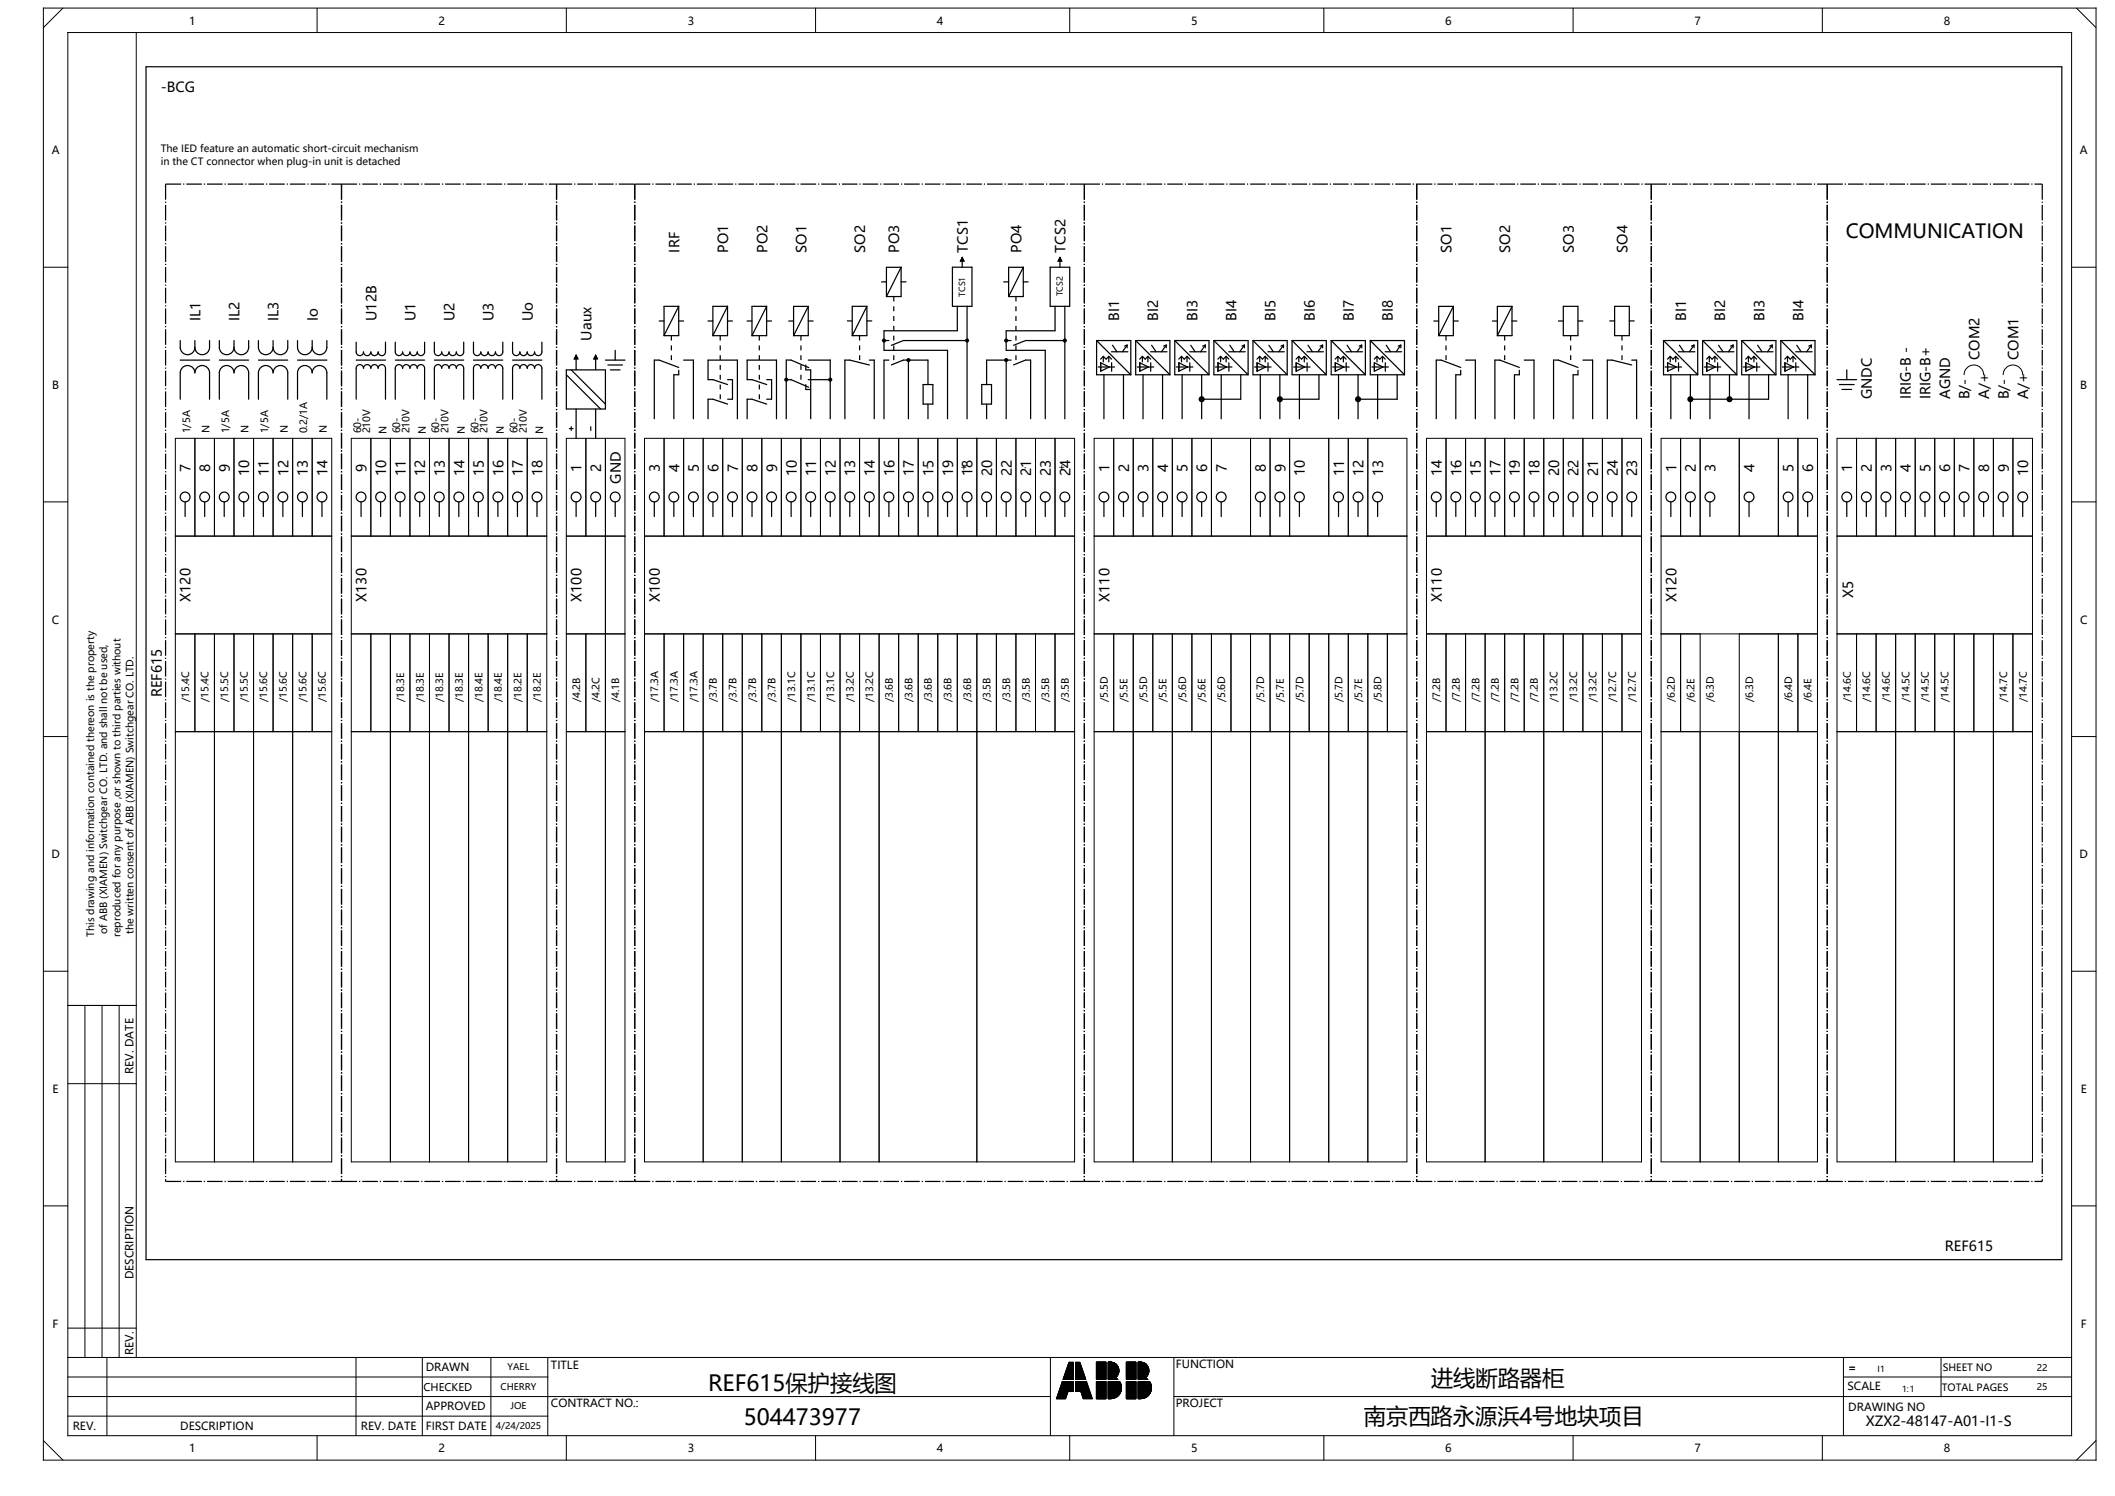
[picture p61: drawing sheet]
<svg xmlns="http://www.w3.org/2000/svg" width="297mm" height="210mm" viewBox="0 0 297 210" stroke-linecap="round" stroke-linejoin="round" font-family="sans-serif">
<defs><g id="words">
<g font-size="3.1">
<text x="99.4" y="195.2">REF615保护接线图</text>
<text x="201" y="194.5">进线断路器柜</text>
<text x="104.4" y="200">504473977</text>
<text x="191.5" y="199.9">南京西路永源浜4号地块项目</text>
</g>
<text font-size="2.7" x="259.2" y="33.4">COMMUNICATION</text>
<g font-size="2">
<text x="22.6" y="12.9">-BCG</text>
<text x="95.4" y="35.5" transform="rotate(-90 95.4 35.5)">IRF</text>
<text x="102.3" y="35.5" transform="rotate(-90 102.3 35.5)">PO1</text>
<text x="107.8" y="35.5" transform="rotate(-90 107.8 35.5)">PO2</text>
<text x="113.2" y="35.5" transform="rotate(-90 113.2 35.5)">SO1</text>
<text x="121.5" y="35.5" transform="rotate(-90 121.5 35.5)">SO2</text>
<text x="126.3" y="35.5" transform="rotate(-90 126.3 35.5)">PO3</text>
<text x="135.9" y="35.5" transform="rotate(-90 135.9 35.5)">TCS1</text>
<text x="143.4" y="35.5" transform="rotate(-90 143.4 35.5)">PO4</text>
<text x="149.6" y="35.5" transform="rotate(-90 149.6 35.5)">TCS2</text>
<text x="203.8" y="35.5" transform="rotate(-90 203.8 35.5)">SO1</text>
<text x="212.1" y="35.5" transform="rotate(-90 212.1 35.5)">SO2</text>
<text x="221" y="35.5" transform="rotate(-90 221 35.5)">SO3</text>
<text x="228.5" y="35.5" transform="rotate(-90 228.5 35.5)">SO4</text>
<text x="28.1" y="45.1" transform="rotate(-90 28.1 45.1)">IL1</text>
<text x="33.6" y="45.1" transform="rotate(-90 33.6 45.1)">IL2</text>
<text x="39.1" y="45.1" transform="rotate(-90 39.1 45.1)">IL3</text>
<text x="44.6" y="45.1" transform="rotate(-90 44.6 45.1)">Io</text>
<text x="52.9" y="45.1" transform="rotate(-90 52.9 45.1)">U12B</text>
<text x="58.3" y="45.1" transform="rotate(-90 58.3 45.1)">U1</text>
<text x="63.8" y="45.1" transform="rotate(-90 63.8 45.1)">U2</text>
<text x="69.3" y="45.1" transform="rotate(-90 69.3 45.1)">U3</text>
<text x="74.8" y="45.1" transform="rotate(-90 74.8 45.1)">Uo</text>
<text x="83" y="47.8" transform="rotate(-90 83 47.8)">Uaux</text>
<text x="157.2" y="45.1" transform="rotate(-90 157.2 45.1)">BI1</text>
<text x="162.7" y="45.1" transform="rotate(-90 162.7 45.1)">BI2</text>
<text x="168.1" y="45.1" transform="rotate(-90 168.1 45.1)">BI3</text>
<text x="173.6" y="45.1" transform="rotate(-90 173.6 45.1)">BI4</text>
<text x="179.1" y="45.1" transform="rotate(-90 179.1 45.1)">BI5</text>
<text x="184.6" y="45.1" transform="rotate(-90 184.6 45.1)">BI6</text>
<text x="190.1" y="45.1" transform="rotate(-90 190.1 45.1)">BI7</text>
<text x="195.6" y="45.1" transform="rotate(-90 195.6 45.1)">BI8</text>
<text x="236.8" y="45.1" transform="rotate(-90 236.8 45.1)">BI1</text>
<text x="242.3" y="45.1" transform="rotate(-90 242.3 45.1)">BI2</text>
<text x="247.8" y="45.1" transform="rotate(-90 247.8 45.1)">BI3</text>
<text x="253.2" y="45.1" transform="rotate(-90 253.2 45.1)">BI4</text>
<text x="278" y="50.5" transform="rotate(-90 278 50.5)">COM2</text>
<text x="283.4" y="50.5" transform="rotate(-90 283.4 50.5)">COM1</text>
<text x="262.9" y="56" transform="rotate(-90 262.9 56)">GNDC</text>
<text x="268.3" y="56" transform="rotate(-90 268.3 56)">IRIG-B -</text>
<text x="271.1" y="56" transform="rotate(-90 271.1 56)">IRIG-B+</text>
<text x="273.8" y="56" transform="rotate(-90 273.8 56)">AGND</text>
<text x="276.6" y="56" transform="rotate(-90 276.6 56)">B/-</text>
<text x="279.3" y="56" transform="rotate(-90 279.3 56)">A/+</text>
<text x="282.1" y="56" transform="rotate(-90 282.1 56)">B/-</text>
<text x="284.8" y="56" transform="rotate(-90 284.8 56)">A/+</text>
<text x="26.8" y="66.2" transform="rotate(-90 26.8 66.2)">7</text>
<text x="29.5" y="66.2" transform="rotate(-90 29.5 66.2)">8</text>
<text x="32.3" y="66.2" transform="rotate(-90 32.3 66.2)">9</text>
<text x="35" y="66.8" transform="rotate(-90 35 66.8)">10</text>
<text x="37.8" y="66.8" transform="rotate(-90 37.8 66.8)">11</text>
<text x="40.5" y="66.8" transform="rotate(-90 40.5 66.8)">12</text>
<text x="43.2" y="66.8" transform="rotate(-90 43.2 66.8)">13</text>
<text x="46" y="66.8" transform="rotate(-90 46 66.8)">14</text>
<text x="51.5" y="66.2" transform="rotate(-90 51.5 66.2)">9</text>
<text x="54.2" y="66.8" transform="rotate(-90 54.2 66.8)">10</text>
<text x="57" y="66.8" transform="rotate(-90 57 66.8)">11</text>
<text x="59.7" y="66.8" transform="rotate(-90 59.7 66.8)">12</text>
<text x="62.5" y="66.8" transform="rotate(-90 62.5 66.8)">13</text>
<text x="65.2" y="66.8" transform="rotate(-90 65.2 66.8)">14</text>
<text x="68" y="66.8" transform="rotate(-90 68 66.8)">15</text>
<text x="70.7" y="66.8" transform="rotate(-90 70.7 66.8)">16</text>
<text x="73.4" y="66.8" transform="rotate(-90 73.4 66.8)">17</text>
<text x="76.2" y="66.8" transform="rotate(-90 76.2 66.8)">18</text>
<text x="81.7" y="66.2" transform="rotate(-90 81.7 66.2)">1</text>
<text x="84.4" y="66.2" transform="rotate(-90 84.4 66.2)">2</text>
<text x="87.2" y="67.9" transform="rotate(-90 87.2 67.9)">GND</text>
<text x="92.7" y="66.2" transform="rotate(-90 92.7 66.2)">3</text>
<text x="95.4" y="66.2" transform="rotate(-90 95.4 66.2)">4</text>
<text x="98.1" y="66.2" transform="rotate(-90 98.1 66.2)">5</text>
<text x="100.9" y="66.2" transform="rotate(-90 100.9 66.2)">6</text>
<text x="103.6" y="66.2" transform="rotate(-90 103.6 66.2)">7</text>
<text x="106.4" y="66.2" transform="rotate(-90 106.4 66.2)">8</text>
<text x="109.1" y="66.2" transform="rotate(-90 109.1 66.2)">9</text>
<text x="111.9" y="66.8" transform="rotate(-90 111.9 66.8)">10</text>
<text x="114.6" y="66.8" transform="rotate(-90 114.6 66.8)">11</text>
<text x="117.4" y="66.8" transform="rotate(-90 117.4 66.8)">12</text>
<text x="120.1" y="66.8" transform="rotate(-90 120.1 66.8)">13</text>
<text x="122.9" y="66.8" transform="rotate(-90 122.9 66.8)">14</text>
<text x="125.6" y="66.8" transform="rotate(-90 125.6 66.8)">16</text>
<text x="128.3" y="66.8" transform="rotate(-90 128.3 66.8)">17</text>
<text x="131.1" y="66.8" transform="rotate(-90 131.1 66.8)">15</text>
<text x="133.8" y="66.8" transform="rotate(-90 133.8 66.8)">19</text>
<text x="136.6" y="66.8" transform="rotate(-90 136.6 66.8)">18</text>
<text x="139.3" y="66.8" transform="rotate(-90 139.3 66.8)">20</text>
<text x="142.1" y="66.8" transform="rotate(-90 142.1 66.8)">22</text>
<text x="144.8" y="66.8" transform="rotate(-90 144.8 66.8)">21</text>
<text x="147.6" y="66.8" transform="rotate(-90 147.6 66.8)">23</text>
<text x="150.3" y="66.8" transform="rotate(-90 150.3 66.8)">24</text>
<text x="155.8" y="66.2" transform="rotate(-90 155.8 66.2)">1</text>
<text x="158.5" y="66.2" transform="rotate(-90 158.5 66.2)">2</text>
<text x="161.3" y="66.2" transform="rotate(-90 161.3 66.2)">3</text>
<text x="164" y="66.2" transform="rotate(-90 164 66.2)">4</text>
<text x="166.8" y="66.2" transform="rotate(-90 166.8 66.2)">5</text>
<text x="169.5" y="66.2" transform="rotate(-90 169.5 66.2)">6</text>
<text x="172.3" y="66.2" transform="rotate(-90 172.3 66.2)">7</text>
<text x="177.8" y="66.2" transform="rotate(-90 177.8 66.2)">8</text>
<text x="180.5" y="66.2" transform="rotate(-90 180.5 66.2)">9</text>
<text x="183.2" y="66.8" transform="rotate(-90 183.2 66.8)">10</text>
<text x="188.7" y="66.8" transform="rotate(-90 188.7 66.8)">11</text>
<text x="191.5" y="66.8" transform="rotate(-90 191.5 66.8)">12</text>
<text x="194.2" y="66.8" transform="rotate(-90 194.2 66.8)">13</text>
<text x="202.5" y="66.8" transform="rotate(-90 202.5 66.8)">14</text>
<text x="205.2" y="66.8" transform="rotate(-90 205.2 66.8)">16</text>
<text x="208" y="66.8" transform="rotate(-90 208 66.8)">15</text>
<text x="210.7" y="66.8" transform="rotate(-90 210.7 66.8)">17</text>
<text x="213.4" y="66.8" transform="rotate(-90 213.4 66.8)">19</text>
<text x="216.2" y="66.8" transform="rotate(-90 216.2 66.8)">18</text>
<text x="218.9" y="66.8" transform="rotate(-90 218.9 66.8)">20</text>
<text x="221.7" y="66.8" transform="rotate(-90 221.7 66.8)">22</text>
<text x="224.4" y="66.8" transform="rotate(-90 224.4 66.8)">21</text>
<text x="227.2" y="66.8" transform="rotate(-90 227.2 66.8)">24</text>
<text x="229.9" y="66.8" transform="rotate(-90 229.9 66.8)">23</text>
<text x="235.4" y="66.2" transform="rotate(-90 235.4 66.2)">1</text>
<text x="238.2" y="66.2" transform="rotate(-90 238.2 66.2)">2</text>
<text x="240.9" y="66.2" transform="rotate(-90 240.9 66.2)">3</text>
<text x="246.4" y="66.2" transform="rotate(-90 246.4 66.2)">4</text>
<text x="251.9" y="66.2" transform="rotate(-90 251.9 66.2)">5</text>
<text x="254.6" y="66.2" transform="rotate(-90 254.6 66.2)">6</text>
<text x="260.1" y="66.2" transform="rotate(-90 260.1 66.2)">1</text>
<text x="262.9" y="66.2" transform="rotate(-90 262.9 66.2)">2</text>
<text x="265.6" y="66.2" transform="rotate(-90 265.6 66.2)">3</text>
<text x="268.3" y="66.2" transform="rotate(-90 268.3 66.2)">4</text>
<text x="271.1" y="66.2" transform="rotate(-90 271.1 66.2)">5</text>
<text x="273.8" y="66.2" transform="rotate(-90 273.8 66.2)">6</text>
<text x="276.6" y="66.2" transform="rotate(-90 276.6 66.2)">7</text>
<text x="279.3" y="66.2" transform="rotate(-90 279.3 66.2)">8</text>
<text x="282.1" y="66.2" transform="rotate(-90 282.1 66.2)">9</text>
<text x="284.8" y="66.8" transform="rotate(-90 284.8 66.8)">10</text>
<text x="260.2" y="83.9" transform="rotate(-90 260.2 83.9)">X5</text>
<text x="26.8" y="84.5" transform="rotate(-90 26.8 84.5)">X120</text>
<text x="51.5" y="84.5" transform="rotate(-90 51.5 84.5)">X130</text>
<text x="81.7" y="84.5" transform="rotate(-90 81.7 84.5)">X100</text>
<text x="92.7" y="84.5" transform="rotate(-90 92.7 84.5)">X100</text>
<text x="155.8" y="84.5" transform="rotate(-90 155.8 84.5)">X110</text>
<text x="202.5" y="84.5" transform="rotate(-90 202.5 84.5)">X110</text>
<text x="235.4" y="84.5" transform="rotate(-90 235.4 84.5)">X120</text>
<text x="22.7" y="97.9" transform="rotate(-90 22.7 97.9)">REF615</text>
<text x="273.1" y="175.6">REF615</text>
<text x="262" y="200.2">XZX2-48147-A01-I1-S</text>
</g>
<g font-size="1.6">
<text x="26.6" y="3.5">1</text>
<text x="61.6" y="3.5">2</text>
<text x="96.6" y="3.5">3</text>
<text x="131.6" y="3.5">4</text>
<text x="167.3" y="3.5">5</text>
<text x="202.9" y="3.5">6</text>
<text x="237.9" y="3.5">7</text>
<text x="272.9" y="3.5">8</text>
<text x="7.3" y="21.7">A</text>
<text x="292.1" y="21.7">A</text>
<text x="7.3" y="54.6">B</text>
<text x="292.1" y="54.6">B</text>
<text x="7.3" y="87.5">C</text>
<text x="292.1" y="87.5">C</text>
<text x="7.2" y="120.5">D</text>
<text x="292" y="120.5">D</text>
<text x="7.4" y="153.4">E</text>
<text x="18.7" y="150.7" transform="rotate(-90 18.7 150.7)">REV. DATE</text>
<text x="292.2" y="153.4">E</text>
<text x="18.7" y="179.6" transform="rotate(-90 18.7 179.6)">DESCRIPTION</text>
<text x="7.4" y="186.4">F</text>
<text x="18.7" y="190.2" transform="rotate(-90 18.7 190.2)">REV.</text>
<text x="165.1" y="192">FUNCTION</text>
<text x="292.2" y="186.4">F</text>
<text x="59.8" y="192.5">DRAWN</text>
<text x="59.8" y="198">APPROVED</text>
<text x="77.4" y="192.2">TITLE</text>
<text x="77.4" y="197.5">CONTRACT NO.:</text>
<text x="165.1" y="197.5">PROJECT</text>
<text x="259.4" y="195.1">SCALE</text>
<text x="259.6" y="192.5">=</text>
<text x="10.2" y="200.8">REV.</text>
<text x="25.3" y="200.8">DESCRIPTION</text>
<text x="26.6" y="203.9">1</text>
<text x="50.7" y="200.8">REV. DATE</text>
<text x="59.8" y="200.7">FIRST DATE</text>
<text x="61.6" y="203.9">2</text>
<text x="96.6" y="203.9">3</text>
<text x="131.6" y="203.9">4</text>
<text x="167.3" y="203.9">5</text>
<text x="202.9" y="203.9">6</text>
<text x="237.9" y="203.9">7</text>
<text x="259.6" y="198">DRAWING NO</text>
<text x="272.9" y="203.9">8</text>
</g>
<text font-size="1.5" x="59.5" y="195.2">CHECKED</text>
<g font-size="1.4">
<text x="22.6" y="21.4">The IED feature an automatic short-circuit mechanism</text>
<text x="22.6" y="23.2">in the CT connector when plug-in unit is detached</text>
<text x="26.7" y="60.8" transform="rotate(-90 26.7 60.8)">1/5A</text>
<text x="29.4" y="60.8" transform="rotate(-90 29.4 60.8)">N</text>
<text x="32.2" y="60.8" transform="rotate(-90 32.2 60.8)">1/5A</text>
<text x="34.9" y="60.8" transform="rotate(-90 34.9 60.8)">N</text>
<text x="37.7" y="60.8" transform="rotate(-90 37.7 60.8)">1/5A</text>
<text x="40.4" y="60.8" transform="rotate(-90 40.4 60.8)">N</text>
<text x="43.2" y="60.8" transform="rotate(-90 43.2 60.8)">0.2/1A</text>
<text x="45.9" y="60.8" transform="rotate(-90 45.9 60.8)">N</text>
<text x="50.7" y="60.8" transform="rotate(-90 50.7 60.8)">60-</text>
<text x="52" y="60.8" transform="rotate(-90 52 60.8)">210V</text>
<text x="54.3" y="60.9" transform="rotate(-90 54.3 60.9)">N</text>
<text x="56.2" y="60.8" transform="rotate(-90 56.2 60.8)">60-</text>
<text x="57.5" y="60.8" transform="rotate(-90 57.5 60.8)">210V</text>
<text x="59.8" y="60.9" transform="rotate(-90 59.8 60.9)">N</text>
<text x="61.7" y="60.8" transform="rotate(-90 61.7 60.8)">60-</text>
<text x="63" y="60.8" transform="rotate(-90 63 60.8)">210V</text>
<text x="65.3" y="60.9" transform="rotate(-90 65.3 60.9)">N</text>
<text x="67.2" y="60.8" transform="rotate(-90 67.2 60.8)">60-</text>
<text x="68.5" y="60.8" transform="rotate(-90 68.5 60.8)">210V</text>
<text x="70.8" y="60.9" transform="rotate(-90 70.8 60.9)">N</text>
<text x="72.7" y="60.8" transform="rotate(-90 72.7 60.8)">60-</text>
<text x="74" y="60.8" transform="rotate(-90 74 60.8)">210V</text>
<text x="76.3" y="60.9" transform="rotate(-90 76.3 60.9)">N</text>
<text x="94.7" y="65.8" transform="rotate(-90 94.7 65.8)">.</text>
<text x="130.3" y="65.8" transform="rotate(-90 130.3 65.8)">.</text>
<text x="144.1" y="65.8" transform="rotate(-90 144.1 65.8)">.</text>
<text x="204.5" y="65.8" transform="rotate(-90 204.5 65.8)">.</text>
<text x="212.7" y="65.8" transform="rotate(-90 212.7 65.8)">.</text>
<text x="220.9" y="65.8" transform="rotate(-90 220.9 65.8)">.</text>
<text x="135.8" y="66.2" transform="rotate(-90 135.8 66.2)">+</text>
<text x="149.6" y="66.2" transform="rotate(-90 149.6 66.2)">+</text>
<text x="26.6" y="98.6" transform="rotate(-90 26.6 98.6)">/15.4C</text>
<text x="29.3" y="98.6" transform="rotate(-90 29.3 98.6)">/15.4C</text>
<text x="32" y="98.6" transform="rotate(-90 32 98.6)">/15.5C</text>
<text x="34.8" y="98.6" transform="rotate(-90 34.8 98.6)">/15.5C</text>
<text x="37.5" y="98.6" transform="rotate(-90 37.5 98.6)">/15.6C</text>
<text x="40.3" y="98.6" transform="rotate(-90 40.3 98.6)">/15.6C</text>
<text x="43" y="98.6" transform="rotate(-90 43 98.6)">/15.6C</text>
<text x="45.8" y="98.6" transform="rotate(-90 45.8 98.6)">/15.6C</text>
<text x="56.8" y="98.6" transform="rotate(-90 56.8 98.6)">/18.3E</text>
<text x="59.5" y="98.6" transform="rotate(-90 59.5 98.6)">/18.3E</text>
<text x="62.2" y="98.6" transform="rotate(-90 62.2 98.6)">/18.3E</text>
<text x="65" y="98.6" transform="rotate(-90 65 98.6)">/18.3E</text>
<text x="67.7" y="98.6" transform="rotate(-90 67.7 98.6)">/18.4E</text>
<text x="70.5" y="98.6" transform="rotate(-90 70.5 98.6)">/18.4E</text>
<text x="73.2" y="98.6" transform="rotate(-90 73.2 98.6)">/18.2E</text>
<text x="76" y="98.6" transform="rotate(-90 76 98.6)">/18.2E</text>
<text x="81.5" y="98.6" transform="rotate(-90 81.5 98.6)">/4.2B</text>
<text x="84.2" y="98.6" transform="rotate(-90 84.2 98.6)">/4.2C</text>
<text x="86.9" y="98.6" transform="rotate(-90 86.9 98.6)">/4.1B</text>
<text x="92.4" y="98.6" transform="rotate(-90 92.4 98.6)">/17.3A</text>
<text x="95.2" y="98.6" transform="rotate(-90 95.2 98.6)">/17.3A</text>
<text x="97.9" y="98.6" transform="rotate(-90 97.9 98.6)">/17.3A</text>
<text x="100.7" y="98.6" transform="rotate(-90 100.7 98.6)">/3.7B</text>
<text x="103.4" y="98.6" transform="rotate(-90 103.4 98.6)">/3.7B</text>
<text x="106.2" y="98.6" transform="rotate(-90 106.2 98.6)">/3.7B</text>
<text x="108.9" y="98.6" transform="rotate(-90 108.9 98.6)">/3.7B</text>
<text x="111.7" y="98.6" transform="rotate(-90 111.7 98.6)">/13.1C</text>
<text x="114.4" y="98.6" transform="rotate(-90 114.4 98.6)">/13.1C</text>
<text x="117.1" y="98.6" transform="rotate(-90 117.1 98.6)">/13.1C</text>
<text x="119.9" y="98.6" transform="rotate(-90 119.9 98.6)">/13.2C</text>
<text x="122.6" y="98.6" transform="rotate(-90 122.6 98.6)">/13.2C</text>
<text x="125.4" y="98.6" transform="rotate(-90 125.4 98.6)">/3.6B</text>
<text x="128.1" y="98.6" transform="rotate(-90 128.1 98.6)">/3.6B</text>
<text x="130.9" y="98.6" transform="rotate(-90 130.9 98.6)">/3.6B</text>
<text x="133.6" y="98.6" transform="rotate(-90 133.6 98.6)">/3.6B</text>
<text x="136.4" y="98.6" transform="rotate(-90 136.4 98.6)">/3.6B</text>
<text x="139.1" y="98.6" transform="rotate(-90 139.1 98.6)">/3.5B</text>
<text x="141.9" y="98.6" transform="rotate(-90 141.9 98.6)">/3.5B</text>
<text x="144.6" y="98.6" transform="rotate(-90 144.6 98.6)">/3.5B</text>
<text x="147.3" y="98.6" transform="rotate(-90 147.3 98.6)">/3.5B</text>
<text x="150.1" y="98.6" transform="rotate(-90 150.1 98.6)">/3.5B</text>
<text x="155.6" y="98.6" transform="rotate(-90 155.6 98.6)">/5.5D</text>
<text x="158.3" y="98.6" transform="rotate(-90 158.3 98.6)">/5.5E</text>
<text x="161.1" y="98.6" transform="rotate(-90 161.1 98.6)">/5.5D</text>
<text x="163.8" y="98.6" transform="rotate(-90 163.8 98.6)">/5.5E</text>
<text x="166.6" y="98.6" transform="rotate(-90 166.6 98.6)">/5.6D</text>
<text x="169.3" y="98.6" transform="rotate(-90 169.3 98.6)">/5.6E</text>
<text x="172" y="98.6" transform="rotate(-90 172 98.6)">/5.6D</text>
<text x="177.5" y="98.6" transform="rotate(-90 177.5 98.6)">/5.7D</text>
<text x="180.3" y="98.6" transform="rotate(-90 180.3 98.6)">/5.7E</text>
<text x="183" y="98.6" transform="rotate(-90 183 98.6)">/5.7D</text>
<text x="188.5" y="98.6" transform="rotate(-90 188.5 98.6)">/5.7D</text>
<text x="191.3" y="98.6" transform="rotate(-90 191.3 98.6)">/5.7E</text>
<text x="194" y="98.6" transform="rotate(-90 194 98.6)">/5.8D</text>
<text x="202.2" y="98.6" transform="rotate(-90 202.2 98.6)">/7.2B</text>
<text x="205" y="98.6" transform="rotate(-90 205 98.6)">/7.2B</text>
<text x="207.7" y="98.6" transform="rotate(-90 207.7 98.6)">/7.2B</text>
<text x="210.5" y="98.6" transform="rotate(-90 210.5 98.6)">/7.2B</text>
<text x="213.2" y="98.6" transform="rotate(-90 213.2 98.6)">/7.2B</text>
<text x="216" y="98.6" transform="rotate(-90 216 98.6)">/7.2B</text>
<text x="218.7" y="98.6" transform="rotate(-90 218.7 98.6)">/13.2C</text>
<text x="221.5" y="98.6" transform="rotate(-90 221.5 98.6)">/13.2C</text>
<text x="224.2" y="98.6" transform="rotate(-90 224.2 98.6)">/13.2C</text>
<text x="227" y="98.6" transform="rotate(-90 227 98.6)">/12.7C</text>
<text x="229.7" y="98.6" transform="rotate(-90 229.7 98.6)">/12.7C</text>
<text x="235.2" y="98.6" transform="rotate(-90 235.2 98.6)">/6.2D</text>
<text x="237.9" y="98.6" transform="rotate(-90 237.9 98.6)">/6.2E</text>
<text x="240.7" y="98.6" transform="rotate(-90 240.7 98.6)">/6.3D</text>
<text x="246.2" y="98.6" transform="rotate(-90 246.2 98.6)">/6.3D</text>
<text x="251.7" y="98.6" transform="rotate(-90 251.7 98.6)">/6.4D</text>
<text x="254.4" y="98.6" transform="rotate(-90 254.4 98.6)">/6.4E</text>
<text x="259.9" y="98.6" transform="rotate(-90 259.9 98.6)">/14.6C</text>
<text x="262.6" y="98.6" transform="rotate(-90 262.6 98.6)">/14.6C</text>
<text x="265.4" y="98.6" transform="rotate(-90 265.4 98.6)">/14.6C</text>
<text x="268.1" y="98.6" transform="rotate(-90 268.1 98.6)">/14.5C</text>
<text x="270.9" y="98.6" transform="rotate(-90 270.9 98.6)">/14.5C</text>
<text x="273.6" y="98.6" transform="rotate(-90 273.6 98.6)">/14.5C</text>
<text x="281.9" y="98.6" transform="rotate(-90 281.9 98.6)">/14.7C</text>
<text x="284.6" y="98.6" transform="rotate(-90 284.6 98.6)">/14.7C</text>
<text x="13.2" y="131.5" transform="rotate(-90 13.2 131.5)">This drawing and information contained thereon is the property</text>
<text x="15.1" y="131.1" transform="rotate(-90 15.1 131.1)">of ABB (XIAMEN) Switchgear CO. LTD. and shall not be used,</text>
<text x="16.9" y="131.5" transform="rotate(-90 16.9 131.5)">reproduced for any purpose ,or shown to third parties without</text>
<text x="18.8" y="131.1" transform="rotate(-90 18.8 131.1)">the written consent of ABB (XIAMEN) Switchgear CO. LTD.</text>
<text x="272.7" y="195.3">TOTAL PAGES</text>
<text x="272.8" y="192.5">SHEET NO</text>
</g>
<g font-size="1.3">
<text x="70.3" y="195.1">CHERRY</text>
<text x="71.3" y="192.3">YAEL</text>
<text x="71.7" y="197.8">JOE</text>
<text x="286" y="192.4">22</text>
<text x="286" y="195.2">25</text>
<text x="69.6" y="200.6">4/24/2025</text>
</g>
<g font-size="1.2">
<text x="135.5" y="41.6" transform="rotate(-90 135.5 41.6)">TCS1</text>
<text x="149.2" y="41.6" transform="rotate(-90 149.2 41.6)">TCS2</text>
<text x="263.7" y="192.6">I1</text>
<text x="267.1" y="195.4">1:1</text>
</g>
</g></defs>
<g fill="none" stroke="#000" stroke-width=".14">
<path d="M6.1 1.1h288.2v203.9h-288.2zM8.8 1.1l-2.7 2.8M9.5 4.6h281.4v196.9h-281.4zM19.1 4.6v186M44.5 1.1v3.5M79.5 1.1v3.5M114.5 1.1v3.5M150.2 1.1v3.5M185.9 1.1v3.5M220.9 1.1v3.5M255.9 1.1v3.5M291.6 1.1l2.7 2.8"/>
<path d="M6.1 37.5h3.4M134.9 36.7h.1M135.1 36.1l.3 .6h-.5zM148.6 36.7h.1M148.8 36.1l.3 .6h-.5zM290.9 37.5h3.4M80.6 50.4h.1M80.9 49.9l.3 .5h-.6zM83.4 50.4h.1M83.6 49.9l.3 .5h-.5zM275.8 52.6a1.37 1.37 0 0 1 1.4-1.4 1.37 1.37 0 0 1 1.4 1.4M281.3 52.6a1.37 1.37 0 0 1 1.4-1.4 1.37 1.37 0 0 1 1.3 1.4"/>
<path d="M6.1 70.5h3.4M24.6 61.5h22v101.6h-22zM24.6 75.3h22M27.4 61.5v13.8M30.1 61.5v13.8M32.9 61.5v13.8M35.6 61.5v13.8M38.3 61.5v13.8M41.1 61.5v13.8M43.8 61.5v13.8M49.3 61.5h27.5v101.6h-27.5zM49.3 75.3h27.5"/>
<path d="M52.1 61.5v13.8M54.8 61.5v13.8M57.6 61.5v13.8M60.3 61.5v13.8M63.1 61.5v13.8M65.8 61.5v13.8M68.5 61.5v13.8M71.3 61.5v13.8M74 61.5v13.8M79.5 61.5h8.3v101.6h-8.3zM79.5 75.3h8.3M82.3 61.5v13.8"/>
<path d="M85 61.5v101.6M90.5 61.5h60.4v101.6h-60.4zM90.5 75.3h60.4M93.3 61.5v13.8M96 61.5v13.8M98.7 61.5v13.8M101.5 61.5v13.8M104.2 61.5v13.8M107 61.5v13.8M109.7 61.5v13.8M112.5 61.5v13.8M115.2 61.5v13.8"/>
<path d="M118 61.5v13.8M120.7 61.5v13.8M123.4 61.5v13.8M126.2 61.5v13.8M128.9 61.5v13.8M131.7 61.5v13.8M134.4 61.5v13.8M137.2 61.5v13.8M139.9 61.5v13.8M142.7 61.5v13.8M145.4 61.5v13.8M148.2 61.5v13.8"/>
<path d="M153.6 61.5h44v101.6h-44zM153.6 75.3h44M156.4 61.5v13.8M159.1 61.5v13.8M161.9 61.5v13.8M164.6 61.5v13.8M167.4 61.5v13.8M170.1 61.5v13.8M175.6 61.5v13.8M178.4 61.5v13.8M181.1 61.5v13.8M186.6 61.5v13.8"/>
<path d="M189.3 61.5v13.8M192.1 61.5v13.8M200.3 61.5h30.2v101.6h-30.2zM200.3 75.3h30.2M203.1 61.5v13.8M205.8 61.5v13.8M208.5 61.5v13.8M211.3 61.5v13.8M214 61.5v13.8M216.8 61.5v13.8M219.5 61.5v13.8M222.3 61.5v13.8"/>
<path d="M225 61.5v13.8M227.8 61.5v13.8M233.3 61.5h21.9v101.6h-21.9zM233.3 75.3h21.9M236 61.5v13.8M238.7 61.5v13.8M244.2 61.5v13.8M249.7 61.5v13.8M252.5 61.5v13.8M258 61.5h27.4v101.6h-27.4zM258 75.3h27.4M260.7 61.5v13.8"/>
<path d="M263.5 61.5v13.8M266.2 61.5v13.8M268.9 61.5v13.8M271.7 61.5v13.8M274.4 61.5v13.8M277.2 61.5v13.8M279.9 61.5v13.8M282.7 61.5v13.8M290.9 70.5h3.4M24.6 89h22M27.4 89v13.7M30.1 89v74.1"/>
<path d="M32.9 89v13.7M35.6 89v74.1M38.3 89v13.7M41.1 89v74.1M43.8 89v13.7M49.3 89h27.5M52.1 89v13.7M54.8 89v74.1M57.6 89v13.7M60.3 89v74.1M63.1 89v13.7M65.8 89v74.1"/>
<path d="M68.5 89v13.7M71.3 89v74.1M74 89v13.7M79.5 89h8.3M82.3 89v13.7M90.5 89h60.4M93.3 89v13.7M96 89v13.7M98.7 89v74.1M101.5 89v13.7M104.2 89v74.1M107 89v13.7"/>
<path d="M109.7 89v74.1M112.5 89v13.7M115.2 89v13.7M118 89v74.1M120.7 89v13.7M123.4 89v74.1M126.2 89v13.7M128.9 89v13.7M131.7 89v13.7M134.4 89v13.7M137.2 89v74.1M139.9 89v13.7"/>
<path d="M142.7 89v13.7M145.4 89v13.7M148.2 89v13.7M153.6 89h44M156.4 89v13.7M159.1 89v74.1M161.9 89v13.7M164.6 89v74.1M167.4 89v13.7M170.1 89v74.1M172.9 89v13.7M175.6 89v74.1"/>
<path d="M178.4 89v13.7M181.1 89v74.1M183.8 89v13.7M186.6 89v74.1M189.3 89v13.7M192.1 89v74.1M194.8 89v13.7M200.3 89h30.2M203.1 89v13.7M205.8 89v13.7M208.5 89v74.1M211.3 89v13.7"/>
<path d="M214 89v13.7M216.8 89v74.1M219.5 89v13.7M222.3 89v13.7M225 89v74.1M227.8 89v13.7M233.3 89h21.9M236 89v13.7M238.7 89v74.1M244.2 89v74.1M249.7 89v74.1M252.5 89v13.7"/>
<path d="M258 89h27.4M260.7 89v13.7M263.5 89v13.7M266.2 89v74.1M268.9 89v13.7M271.7 89v13.7M274.4 89v74.1M277.2 89v13.7M279.9 89v74.1M282.7 89v13.7M6.1 103.4h3.4M24.6 102.7h22"/>
<path d="M49.3 102.7h27.5M79.5 102.7h8.3M90.5 102.7h60.4M153.6 102.7h44M200.3 102.7h30.2M233.3 102.7h21.9M258 102.7h27.4M290.9 103.4h3.4M6.1 136.3h3.4M290.9 136.3h3.4M9.5 141.1h9.6M9.5 152.1h9.6"/>
<path d="M11.9 141.1v49.5M14.3 141.1v49.5M16.7 141.1v49.5M6.1 169.3h3.4M290.9 169.3h3.4M9.5 198.8h67.4M9.5 196h138M9.5 193.3h67.4M9.5 190.6h281.4M9.5 186.4h9.6M15 190.6v10.9M50 190.6v10.9"/>
<path d="M59.3 190.6v10.9M68.9 190.6v11M76.9 190.6v10.9M147.5 190.6v10.9M149.2 194l-.8 2.3h1.2l.4-1M149.2 194h1.5v1.3h-.7M149.2 194l.8 1.3M150.1 191.2h.6v2.4h-1.4zM151 191.2h.6l.9 2.4h-1.5zM152.6 194l.8 2.3h-1.3l-.3-1M152.6 194h-1.6v1.3h.8M152.6 194l-.8 1.3"/>
<path d="M154 191.2h1.3v2.4h-1.3zM154 193.9h1.3v2.4h-1.3zM155.6 194h1.6M155.6 191.2h.6M155.6 192.6h1.5M155.6 191.7h1.3M155.6 191.8h1.4M155.6 191.9h1.4M155.6 192h1.5M155.6 192.1h1.5M155.6 192.2h1.5M155.6 192.3h1.5"/>
<path d="M155.6 192.7h1.5M155.6 192.8h1.5M155.6 192.8h1.4M155.6 192.9h1.4M155.6 193h1.4M155.6 193.1h1.3M155.6 191.6h1.2M155.6 191.4h.9M155.6 191.4h1M155.6 191.5h1.1M155.6 191.3h.8M155.6 193.2h1.2"/>
<path d="M155.6 195.2h1.8M155.6 194.3h1.8M155.6 194.4h1.8M155.6 194.1h1.7M155.6 194.2h1.7M155.6 194.2h1.8M155.6 193.5h1.2M155.6 194h1.7M155.6 194.5h1.8M155.6 194.5h1.9M155.6 194.6h1.9M155.6 194.7h1.9"/>
<path d="M155.6 194.8h1.9M155.6 194.9h1.9M155.6 195h1.9M155.6 195.1h1.9M155.6 195.5h1.7M155.6 195.6h1.7M155.6 195.6h1.6M155.6 195.7h1.6M155.6 195.8h1.5M155.6 195.9h1.5M155.6 195.9h1.4M155.6 196h1.3"/>
<path d="M155.6 196.1h1.2M155.6 195.3h1.8M155.6 195.4h1.8M155.6 193.3h1.2M155.6 193.3h1.1M155.6 193.4h1M155.6 193.5h1.1M155.6 196.1h1.1M155.6 196.2h1M155.6 196.3h.8M155.6 192.4h1.5M155.6 192.5h1.5"/>
<path d="M155.9 191.2a1.2 1.2 0 0 1 1.2 .9 1.2 1.2 0 0 1-.5 1.3M155.9 191.2h.1M155.9 191.2h-.3v2.4h1.3M155.9 191.2h.3M156.2 191.2l.2 .1M156.4 191.3l.1 .1M156.4 196.3h-.5M156.5 191.4h.1M156.6 193.4l.1 .1M156.6 196.2l-.2 .1M156.6 193.4l.3 .2M156.6 191.4l.1 .1"/>
<path d="M156.7 193.3l-.1 .1M156.7 193.5h.1M156.7 196.1l-.1 .1M156.7 191.5l.1 .1M156.8 193.3h-.1M156.8 191.6l.1 .1M156.8 193.5l.1 .1M156.8 196.1h-.1M156.8 193.2v.1M156.9 191.7h.1M156.9 193.1l-.1 .1M156.9 191.7l.1 .1"/>
<path d="M156.9 196l-.1 .1M156.9 193.1h.1M157 191.8v.1M157 193l-.1 .1M157 191.9h.1M157 195.9l-.1 .1M157 192.9v.1M157 191.9l.1 .1M157 192.8v.1M157.1 192v.1M157.1 192.8h-.1M157.1 195.9h-.1"/>
<path d="M157.1 192.1h.1M157.1 192.7v.1M157.1 192.1v.1M157.1 192.6v.1M157.1 192.2v.1M157.1 192.6h.1M157.1 192.3v.1M157.1 192.5v.1M157.1 192.4h.1M157.1 192.4v.1M157.1 195.8v.1M157.2 195.7l-.1 .1"/>
<path d="M157.2 193.9a1.54 1.54 0 0 1-1.3 2.4M157.2 193.9h-1.6v2.4h.3M157.2 193.9v.1M157.2 194h.1M157.2 195.6v.1M157.3 194v.1M157.3 195.6h-.1M157.3 194.1v.1M157.3 195.5v.1M157.3 194.2h.1M157.4 195.4l-.1 .1M157.4 194.2v.1"/>
<path d="M157.4 195.4h.1M157.4 194.3v.1M157.4 195.3v.1M157.4 194.4v.1M157.4 195.2v.1M157.4 194.5h.1M157.4 195.2h.1M157.5 194.5v.1M157.5 195.1l-.1 .1M157.5 194.6v.1M157.5 195v.1M157.5 194.7h.1"/>
<path d="M157.5 194.9v.1M157.5 194.7v.1M157.5 194.9h.1M157.5 194.8v.1M158.2 191.2h1.3v2.4h-1.3zM158.2 193.9h1.3v2.4h-1.3zM159.8 194h1.6M159.8 191.2h.6M159.8 192.6h1.5M159.8 191.7h1.3M159.8 191.8h1.4M159.8 191.9h1.4"/>
<path d="M159.8 192h1.5M159.8 192.1h1.5M159.8 192.2h1.5M159.8 192.3h1.5M159.8 192.7h1.5M159.8 192.8h1.5M159.8 192.8h1.4M159.8 192.9h1.4M159.8 193h1.4M159.8 193.1h1.3M159.8 191.6h1.2M159.8 191.4h.9"/>
<path d="M159.8 191.4h1M159.8 191.5h1.1M159.8 191.3h.8M159.8 193.2h1.2M159.8 195.2h1.9M159.8 195.2h1.8M159.8 194.3h1.8M159.8 194.4h1.8M159.8 194.1h1.7M159.8 194.2h1.8M159.8 193.5h1.2M159.8 194h1.7"/>
<path d="M159.8 194.5h1.9M159.8 194.6h1.9M159.8 194.7h1.9M159.8 194.8h1.9M159.8 194.9h1.9M159.8 195h1.9M159.8 195.1h1.9M159.8 195.5h1.7M159.8 195.6h1.7M159.8 195.6h1.6M159.8 195.7h1.6M159.8 195.8h1.5"/>
<path d="M159.8 195.9h1.5M159.8 195.9h1.4M159.8 196h1.3M159.8 196.1h1.2M159.8 195.3h1.8M159.8 195.4h1.8M159.8 193.3h1.2M159.8 193.3h1.1M159.8 193.4h1M159.8 193.5h1.1M159.8 196.1h1.1M159.8 196.2h1"/>
<path d="M159.8 196.3h.8M159.8 192.4h1.5M159.8 192.5h1.5M160.1 191.2a1.2 1.2 0 0 1 1.2 .9 1.2 1.2 0 0 1-.5 1.3M160.1 191.2h.1M160.1 191.2h-.3v2.4h1.3M160.1 191.2h.3M160.4 191.2l.2 .1M160.6 191.3l.1 .1M160.6 196.3h-.4M160.7 191.4h.1M160.8 193.4l.1 .1"/>
<path d="M160.8 196.2l-.2 .1M160.8 193.4l.3 .2M160.8 191.4l.1 .1M160.9 193.3l-.1 .1M160.9 193.5h.1M160.9 196.1l-.1 .1M160.9 191.5l.1 .1M161 193.3h-.1M161 191.6l.1 .1M161 193.5l.1 .1M161 196.1h-.1M161 193.2v.1"/>
<path d="M161.1 191.7h.1M161.1 193.1l-.1 .1M161.1 191.7l.1 .1M161.1 196l-.1 .1M161.1 193.1h.1M161.2 191.8v.1M161.2 193l-.1 .1M161.2 191.9h.1M161.2 195.9l-.1 .1M161.2 192.9v.1M161.2 191.9l.1 .1M161.2 192.8v.1"/>
<path d="M161.3 192v.1M161.3 192.8h-.1M161.3 195.9h-.1M161.3 192.1h.1M161.3 192.7v.1M161.3 192.1v.1M161.3 192.6v.1M161.3 192.2v.1M161.3 192.6h.1M161.3 192.3v.1M161.3 192.5v.1M161.3 192.4h.1"/>
<path d="M161.3 192.4v.1M161.3 195.8v.1M161.4 195.7l-.1 .1M161.4 193.9a1.54 1.54 0 0 1-1.2 2.4M161.4 193.9h-1.6v2.4h.4M161.4 193.9v.1M161.4 194h.1M161.4 195.6v.1M161.5 194v.1M161.5 195.6h-.1M161.5 194.1l.1 .1M161.5 195.5v.1"/>
<path d="M161.6 194.2h.1M161.6 195.4l-.1 .1M161.6 194.2v.1M161.6 195.4h.1M161.6 194.3v.1M161.6 195.3v.1M161.6 194.4l.1 .1M161.6 195.2v.1M161.7 194.5h.1M161.7 195.2h-.1M161.7 194.5v.1M161.7 195.1v.1"/>
<path d="M161.7 194.6v.1M161.7 195v.1M161.7 194.9v.1M161.7 194.7h.1M161.7 194.9h.1M161.7 194.7v.1M161.7 194.8v.1M164.8 196h126.1M164.8 190.6v10.9M258.9 193.3h32M258.9 190.6v10.9M272.6 190.6v5.4"/>
<path d="M6.1 202.2l2.7 2.8M44.5 201.5v3.5M79.5 201.5v3.5M114.5 201.5v3.5M150.2 201.5v3.5M185.9 201.5v3.5M220.9 201.5v3.5M255.9 201.5v3.5M294.3 202.2l-2.7 2.8"/>
</g>
<g fill="#000" stroke="#000" stroke-width=".14">
<path d="M135.1 36.1l.3 .6h-.5zM148.8 36.1l.3 .6h-.5zM80.9 49.9l.3 .5h-.6zM83.6 49.9l.3 .5h-.5zM149.2 194h1.5v1.3h-.7zM149.2 194l.8 1.3-.4 1h-1.2zM150.1 191.2h.6v2.4h-1.4zM151 191.2h.6l.9 2.4h-1.5zM151 194h1.6l-.8 1.3h-.8zM152.6 194l.8 2.3h-1.3l-.3-1zM154 191.2h1.3v2.4h-1.3zM154 193.9h1.3v2.4h-1.3z"/>
<path d="M155.6 192.6h1.5zM155.6 191.7l1.4 .1zM155.6 191.8l1.4 .1zM155.6 191.9h1.4zM155.6 191.9l1.5 .1zM155.6 192l1.5 .1zM155.6 192.1h1.5zM155.6 192.1l1.5 .1zM155.6 192.2l1.5 .1zM155.6 191.7h1.3zM155.6 192.7h1.5zM155.6 192.8h1.5z"/>
<path d="M155.6 192.8h1.4zM155.6 192.9h1.4zM155.6 193h1.4zM155.6 191.6l1.3 .1zM155.6 191.4h1zM155.6 191.4l1.1 .1zM155.6 191.5l1.2 .1zM155.6 191.2h.6zM155.6 191.2l.8 .1zM155.6 191.3l.9 .1zM155.6 193.1h1.3zM155.6 195.2h1.8z"/>
<path d="M155.6 194.3l1.8 .1zM155.6 194.1l1.7 .1zM155.6 194.2h1.8zM155.6 194.2l1.8 .1zM155.6 193.5h1.2l.1 .1h-1.3zM155.6 193.9l1.6 .1zM155.6 194h1.7zM155.6 194l1.7 .1zM155.6 194.4l1.8 .1zM155.6 194.5h1.9zM155.6 194.5l1.9 .1zM155.6 194.6l1.9 .1z"/>
<path d="M155.6 194.7h1.9zM155.6 194.7l1.9 .1zM155.6 194.8h1.9zM155.6 194.9h1.9zM155.6 195h1.9zM155.6 195.1h1.9zM155.6 195.5h1.7zM155.6 195.6h1.7zM155.6 195.6h1.6zM155.6 195.7h1.6zM155.6 195.8h1.5zM155.6 195.9h1.5z"/>
<path d="M155.6 195.9h1.4zM155.6 196h1.3zM155.6 195.3h1.8zM155.6 195.4h1.8zM155.6 193.2h1.2zM155.6 193.3h1.2zM155.6 193.3h1.1zM155.6 193.4l1.1 .1zM155.6 193.5h1.2zM155.6 196.1h1.2zM155.6 196.1h1.1zM155.6 196.2h1z"/>
<path d="M155.6 196.3h.8zM155.6 192.3l1.5 .1zM155.6 192.4h1.5zM155.6 192.5h1.5zM158.2 191.2h1.3v2.4h-1.3zM158.2 193.9h1.3v2.4h-1.3zM159.8 195.2h1.9zM159.8 194h1.7zM159.8 194.3l1.8 .1zM159.8 194.2l1.8 .1zM159.8 194.2h1.8zM159.8 194.1l1.8 .1z"/>
<path d="M159.8 194l1.7 .1zM159.8 195.1h1.9zM159.8 195h1.9zM159.8 194.9h1.9zM159.8 194.8h1.9zM159.8 194.7l1.9 .1zM159.8 194.7h1.9zM159.8 194.6l1.9 .1zM159.8 194.5l1.9 .1zM159.8 194.5h1.9zM159.8 194.4l1.9 .1zM159.8 195.6h1.7z"/>
<path d="M159.8 195.5h1.7zM159.8 195.4h1.8zM159.8 195.3h1.8zM159.8 195.2h1.8zM159.8 193.1h1.3zM159.8 193.5h1.2l.1 .1h-1.3zM159.8 193.5h1.2zM159.8 193.4l1.1 .1zM159.8 193.3h1.1zM159.8 193.3h1.2zM159.8 193.2h1.2zM159.8 195.9h1.4z"/>
<path d="M159.8 196.3h.8zM159.8 196.2h1zM159.8 196.1h1.1zM159.8 196.1h1.2zM159.8 196h1.3zM159.8 193.9l1.6 .1zM159.8 195.9h1.5zM159.8 195.8h1.5zM159.8 195.7h1.6zM159.8 195.6h1.6zM159.8 191.9h1.4zM159.8 191.8l1.4 .1z"/>
<path d="M159.8 191.7l1.4 .1zM159.8 191.2l.8 .1zM159.8 191.2h.6zM159.8 191.6l1.3 .1zM159.8 191.5l1.2 .1zM159.8 191.4l1.1 .1zM159.8 191.4h1zM159.8 191.7h1.3zM159.8 191.3l.9 .1zM159.8 193h1.4zM159.8 192.9h1.4zM159.8 192.8h1.4z"/>
<path d="M159.8 192.6h1.5zM159.8 192.2l1.5 .1zM159.8 192.1l1.5 .1zM159.8 192.1h1.5zM159.8 192.3l1.5 .1zM159.8 192.5h1.5zM159.8 192.4h1.5zM159.8 192l1.5 .1zM159.8 192.7h1.5zM159.8 192.8h1.5zM159.8 191.9l1.5 .1z"/>
</g>
<g fill="none" stroke="#000" stroke-width=".17">
<path d="M20.5 9.4h269v167.4h-269zM123.8 39.6h.7M124.5 37.5h2v4.1h-2zM126.5 39.6h.7M126.5 37.5l-2 4.1M133.7 37.5h2.8v5.5h-2.8zM135.1 36.1v1.4M140.9 39.6h.7M141.6 37.5h2.1v4.1h-2.1zM143.7 39.6h.7M143.7 37.5l-2.1 4.1M147.5 37.5h2.7v5.5h-2.7z"/>
<path d="M148.8 36.1v1.4M25.3 56v-3.7a1.03 1.03 0 0 1 1-1 1.03 1.03 0 0 1 1.1 1 1.03 1.03 0 0 1 1-1 1.03 1.03 0 0 1 1 1v3.7M25.3 47.8a1.65 1.65 0 0 0 .4 1.8 1.03 1.03 0 0 0 1.1 .1 1.03 1.03 0 0 0 .6-.9M25.3 50.5h4.1M27.4 47.8v1M29.4 47.8a1.65 1.65 0 0 1-.4 1.8 1.03 1.03 0 0 1-1.1 .1 1.03 1.03 0 0 1-.5-.9M30.8 56v-3.7a1.03 1.03 0 0 1 1-1 1.03 1.03 0 0 1 1.1 1 1.03 1.03 0 0 1 1-1 1.03 1.03 0 0 1 1 1v3.7M30.8 47.8a1.65 1.65 0 0 0 .4 1.8 1.03 1.03 0 0 0 1.1 .1 1.03 1.03 0 0 0 .6-.9M30.8 50.5h4.1M32.9 47.8v1M34.9 47.8a1.65 1.65 0 0 1-.4 1.8 1.03 1.03 0 0 1-1.1 .1 1.03 1.03 0 0 1-.5-.9M36.3 56v-3.7a1.03 1.03 0 0 1 1-1 1.03 1.03 0 0 1 1 1 1.03 1.03 0 0 1 1.1-1 1.03 1.03 0 0 1 1 1v3.7"/>
<path d="M36.3 47.8a1.65 1.65 0 0 0 .4 1.8 1.03 1.03 0 0 0 1.1 .1 1.03 1.03 0 0 0 .5-.9M36.3 50.5h4.1M38.3 47.8v1M40.4 47.8a1.65 1.65 0 0 1-.4 1.8 1.03 1.03 0 0 1-1.1 .1 1.03 1.03 0 0 1-.6-.9M41.8 56v-3.7a1.03 1.03 0 0 1 1-1 1.03 1.03 0 0 1 1 1 1.03 1.03 0 0 1 1.1-1 1.03 1.03 0 0 1 1 1v3.7M41.8 47.8a1.65 1.65 0 0 0 .4 1.8 1.03 1.03 0 0 0 1.1 .1 1.03 1.03 0 0 0 .5-.9M41.8 50.5h4.1M43.8 47.8v1M45.9 47.8a1.65 1.65 0 0 1-.4 1.8 1.03 1.03 0 0 1-1.1 .1 1.03 1.03 0 0 1-.6-.9M50 56v-4.3a.51 .51 0 0 1 .5-.5 .51 .51 0 0 1 .5 .5 .51 .51 0 0 1 .6-.5 .51 .51 0 0 1 .5 .5 .51 .51 0 0 1 .5-.5 .51 .51 0 0 1 .5 .5 .51 .51 0 0 1 .5-.5 .51 .51 0 0 1 .5 .5v4.3M50 48v1.4a.51 .51 0 0 0 .5 .5 .51 .51 0 0 0 .5-.5 .51 .51 0 0 0 .6 .5 .51 .51 0 0 0 .5-.5 .51 .51 0 0 0 .5 .5 .51 .51 0 0 0 .5-.5 .51 .51 0 0 0 .5 .5 .51 .51 0 0 0 .5-.5v-1.4M50 50.5h4.1"/>
<path d="M55.5 48v1.4a.51 .51 0 0 0 .5 .5 .51 .51 0 0 0 .5-.5 .51 .51 0 0 0 .6 .5 .51 .51 0 0 0 .5-.5 .51 .51 0 0 0 .5 .5 .51 .51 0 0 0 .5-.5 .51 .51 0 0 0 .5 .5 .51 .51 0 0 0 .5-.5v-1.4M55.5 56v-4.3a.51 .51 0 0 1 .5-.5 .51 .51 0 0 1 .5 .5 .51 .51 0 0 1 .6-.5 .51 .51 0 0 1 .5 .5 .51 .51 0 0 1 .5-.5 .51 .51 0 0 1 .5 .5 .51 .51 0 0 1 .5-.5 .51 .51 0 0 1 .5 .5v4.3M55.5 50.5h4.1M61 48v1.4a.51 .51 0 0 0 .5 .5 .51 .51 0 0 0 .5-.5 .51 .51 0 0 0 .5 .5 .51 .51 0 0 0 .6-.5 .51 .51 0 0 0 .5 .5 .51 .51 0 0 0 .5-.5 .51 .51 0 0 0 .5 .5 .51 .51 0 0 0 .5-.5v-1.4M61 56v-4.3a.51 .51 0 0 1 .5-.5 .51 .51 0 0 1 .5 .5 .51 .51 0 0 1 .5-.5 .51 .51 0 0 1 .6 .5 .51 .51 0 0 1 .5-.5 .51 .51 0 0 1 .5 .5 .51 .51 0 0 1 .5-.5 .51 .51 0 0 1 .5 .5v4.3M61 50.5h4.1M66.5 56v-4.3a.51 .51 0 0 1 .5-.5 .51 .51 0 0 1 .5 .5 .51 .51 0 0 1 .5-.5 .51 .51 0 0 1 .5 .5 .51 .51 0 0 1 .6-.5 .51 .51 0 0 1 .5 .5 .51 .51 0 0 1 .5-.5 .51 .51 0 0 1 .5 .5v4.3M66.5 48v1.4a.51 .51 0 0 0 .5 .5 .51 .51 0 0 0 .5-.5 .51 .51 0 0 0 .5 .5 .51 .51 0 0 0 .5-.5 .51 .51 0 0 0 .6 .5 .51 .51 0 0 0 .5-.5 .51 .51 0 0 0 .5 .5 .51 .51 0 0 0 .5-.5v-1.4M66.5 50.5h4.1M72 48v1.4a.51 .51 0 0 0 .5 .5 .51 .51 0 0 0 .5-.5 .51 .51 0 0 0 .5 .5 .51 .51 0 0 0 .5-.5 .51 .51 0 0 0 .6 .5 .51 .51 0 0 0 .5-.5 .51 .51 0 0 0 .5 .5 .51 .51 0 0 0 .5-.5v-1.4M72 56v-4.3a.51 .51 0 0 1 .5-.5 .51 .51 0 0 1 .5 .5 .51 .51 0 0 1 .5-.5 .51 .51 0 0 1 .5 .5 .51 .51 0 0 1 .6-.5 .51 .51 0 0 1 .5 .5 .51 .51 0 0 1 .5-.5 .51 .51 0 0 1 .5 .5v4.3M72 50.5h4.1"/>
<path d="M79.5 51.9h5.5v5.5h-5.5zM79.5 52.6l4.8 4.8M80.2 51.9l4.8 4.8M80.2 59.9v.5M80.9 49.9v2M80.9 57.4v4.1M83 59.9v.5M83.6 49.9v2M83.6 57.4v4.1M85 50.5h2.8M85.4 51.2h2M85.7 51.9h1.4"/>
<path d="M86.4 49.2v1.3M92.6 45.1h.6M95.3 43v4.1h-2.1M95.3 43h-2.1v4.1M95.3 45.1h.7M95.3 43l-2.1 4.1M95.3 52v.6h-.7v6.2M95.3 51.6l-2.7-1.1h-.7v8.3M96 50.5h1.4v8.3M99.4 45.1h.7M102.2 43h-2.1v4.1M102.2 43v4.1h-2.1"/>
<path d="M102.2 45.1h.7M102.2 43l-2.1 4.1M102.2 56.7l-2.1-.7h-.7v2.8M102.2 53.3h.7v2.7h-.7M102.2 54l-2.1-.7h-.7v-2.8h4.1v8.3M104.9 45.1h.7M107.7 43h-2.1v4.1M107.7 43v4.1h-2.1M107.7 45.1h.6M107.7 43l-2.1 4.1M107.7 56.7l-2.1-.7h-.7v2.8M107.7 53.3h.7v2.7h-.7"/>
<path d="M107.7 54l-2.1-.7h-.7v-2.8h4.1v8.3M110.4 53.3h.7l2.5 1.1M110.8 45.1h.6M113.2 51.2v.7h.6v6.9M113.2 54v.7h.6M113.5 50.5h3.1v8.3M113.5 53.3h3.1M113.5 43h-2.1v4.1M113.5 43v4.1h-2.1M113.5 45.1h.7M113.5 43l-2.1 4.1M113.6 51.6l-2.5-1.1h-.7v8.3"/>
<path d="M119 45l.7 .1M121.7 43h-2v4.1M121.7 43v4.1h-2M121.7 45h.7M121.7 43l-2 4.1M122.1 51.2l-2.8-.7h-.7v8.3M122.1 50.5h.7v8.3M124.1 47.8h.7M124.8 50.5h-.7v8.3M125.2 51.2l1.7-.7h3.4v3.5M126.9 47.8h8.9M126.9 47.8l-1.7 .7"/>
<path d="M127.6 50.5v8.3M129.6 54h1.4v2.7h-1.4zM130.3 56.7v2.1M134.4 43v3.4h-10.3v2.8h9v9.6M135.8 43v15.8M137.9 54h1.3v2.7h-1.3zM138.5 56.7v2.1M141.3 47.8h.7M141.3 50.5v8.3M142 50.5h-3.5v3.5M142.3 51.2l1.7-.7h.7v8.3M144 47.8h5.5"/>
<path d="M144 47.8l-1.7 .7M148.2 43v3.4h-6.9v2.8h5.5v9.6M149.5 43v15.8M154 47.8v4.8h4.8M154 47.8h4.8v4.8M154 47.8l4.8 4.8M154.2 51.5h2.3M154.6 50.9l1.2 .6-1.2 .6zM154.9 50l-.4 .4M154.9 50l.4 .4 .4-.4M154.9 50v.8M155 52.6v6.2"/>
<path d="M155.7 50l.4 .4M155.7 50v.8M156.1 49.4h2.3M156.1 50.9v1.2M156.2 48.5l.6 .9M157.8 52.6v6.2M158.3 48.4l-.7 1M158.3 48.4v.4M158.3 48.4l-.4 .2M159.5 47.8v4.8h4.8M159.5 47.8h4.8v4.8M159.5 47.8l4.8 4.8"/>
<path d="M159.7 51.5h2.3M160.1 50.9l1.2 .6-1.2 .6zM160.4 50l-.4 .4M160.4 50l.4 .4 .4-.4M160.4 50v.8M160.5 52.6v6.2M161.2 50l.4 .4M161.2 50v.8M161.6 49.4h2.3M161.6 50.9v1.2M161.7 48.5l.6 .9M163.3 52.6v6.2"/>
<path d="M163.8 48.4l-.7 1M163.8 48.4l-.4 .2M163.8 48.4v.4M165 47.8v4.8h4.8M165 47.8h4.8v4.8M165 47.8l4.8 4.8M165.2 51.5h2.3M165.5 50.9l1.3 .6-1.3 .6zM165.9 50l-.4 .4M165.9 50l.4 .4 .4-.4M165.9 50v.8M166 52.6v6.2"/>
<path d="M166.7 50l.4 .4M166.7 50v.8M167.1 49.4h2.3M167.1 50.9v1.2M167.2 48.5l.6 .9M168.7 52.6v6.2M169.3 48.4l-.7 1M169.3 48.4v.4M169.3 48.4l-.4 .2M170.5 47.8v4.8h4.8M170.5 47.8h4.8v4.8M170.5 47.8l4.8 4.8"/>
<path d="M170.7 51.5h2.3M171 50.9l1.2 .6-1.2 .6zM171.4 50l-.4 .4M171.4 50l.4 .4 .4-.4M171.4 50v.8M171.5 52.6v6.2M172.2 50l.4 .4M172.2 50v.8M172.5 49.4h2.4M172.6 50.9v1.2M172.7 48.5l.6 .9M174.2 52.6v3.4h-5.5"/>
<path d="M174.7 48.4l-.6 1M174.7 48.4v.4M174.7 48.4l-.3 .2M176 47.8v4.8h4.8M176 47.8h4.8v4.8M176 47.8l4.8 4.8M176.2 51.5h2.3M176.5 50.9l1.2 .6-1.2 .6zM176.9 50l-.4 .4M176.9 50l.4 .4 .4-.4M176.9 50v.8M177 52.6v6.2"/>
<path d="M177.7 50l.4 .4M177.7 50v.8M178 49.4h2.4M178.1 50.9v1.2M178.2 48.5l.6 .9M179.7 52.6v6.2M180.2 48.4l-.6 1M180.2 48.4v.4M180.2 48.4l-.3 .2M181.4 47.8v4.8h4.8M181.4 47.8h4.8v4.8M181.4 47.8l4.8 4.8"/>
<path d="M181.7 51.5h2.3M182 50.9l1.2 .6-1.2 .6zM182.4 50l-.4 .4M182.4 50l.4 .4 .4-.4M182.4 50v.8M182.5 52.6v6.2M183.2 50l.3 .4M183.2 50v.8M183.5 49.4h2.3M183.6 50.9v1.2M183.7 48.5l.6 .9M185.2 52.6v3.4h-5.5"/>
<path d="M185.7 48.4l-.6 1M185.7 48.4l-.3 .2M185.7 48.4v.4M186.9 47.8v4.8h4.8M186.9 47.8h4.8v4.8M186.9 47.8l4.8 4.8M187.2 51.5h2.3M187.5 50.9l1.2 .6-1.2 .6zM187.9 50l-.4 .4M187.9 50l.4 .4 .3-.4M187.9 50v.8M188 52.6v6.2"/>
<path d="M188.6 50l.4 .4M188.6 50v.8M189 49.4h2.3M189 50.9v1.2M189.2 48.5l.6 .9M190.7 52.6v6.2M191.2 48.4l-.6 1M191.2 48.4v.4M191.2 48.4l-.3 .2M192.4 47.8v4.8h4.8M192.4 47.8h4.8v4.8M192.4 47.8l4.8 4.8"/>
<path d="M192.6 51.5h2.4M193 50.9l1.2 .6-1.2 .6zM193.4 50l-.4 .4M193.4 50l.4 .4 .3-.4M193.4 50v.8M193.5 52.6v6.2M194.1 50l.4 .4M194.1 50v.8M194.5 49.4h2.3M194.5 50.9v1.2M194.7 48.5l.6 .9M196.2 52.6v3.4h-5.5"/>
<path d="M196.7 48.4l-.6 1M196.7 48.4v.4M196.7 48.4l-.4 .2M201.3 45.1h.7M204.1 43h-2.1v4.1M204.1 43v4.1h-2.1M204.1 45.1h.7M204.1 43l-2.1 4.1M205.1 52v.6h-.7v6.2M205.1 51.6l-2.7-1.1h-.7v8.3M205.8 50.5h1.4v8.3M209.6 45.1h.7"/>
<path d="M212.3 43h-2v4.1M212.3 43v4.1h-2M212.3 45.1h.7M212.3 43l-2 4.1M213.4 52v.6h-.7v6.2M213.4 51.6l-2.8-1.1h-.7v8.3M214 50.5h1.4v8.3M218.8 45.1h.7M219.5 43h2.1v4.1h-2.1zM221.6 45.1h.7M221.6 52v.6h-.7v6.2M221.6 51.6l-2.8-1.1h-.6v8.3"/>
<path d="M222.3 50.5h1.3v8.3M226 45l.7 .1M226.7 43h2.1v4.1h-2.1zM228.8 45h.7M229.1 51.2l-2.7-.7h-.7v8.3M229.1 50.5h.7v8.3M233.6 47.8l4.8 4.8M233.6 47.8v4.8h4.8M233.6 47.8h4.8v4.8M233.8 51.5h2.3M234.2 50.9l1.2 .6-1.2 .6zM234.5 50l-.3 .4"/>
<path d="M234.5 50l.4 .4 .4-.4M234.5 50v.8M234.6 52.6v6.2M235.3 50l.4 .4M235.3 50v.8M235.7 49.4h2.3M235.7 50.9v1.2M235.8 48.5l.7 .9M237.4 52.6v6.2M237.9 48.4l-.7 1M237.9 48.4l-.4 .2M237.9 48.4v.4"/>
<path d="M239.1 47.8l4.8 4.8M239.1 47.8v4.8h4.8M239.1 47.8h4.8v4.8M239.3 51.5h2.3M239.7 50.9l1.2 .6-1.2 .6zM240 50l-.4 .4M240 50l.4 .4 .4-.4M240 50v.8M240.1 52.6v6.2M240.8 50l.4 .4M240.8 50v.8M241.2 49.4h2.3"/>
<path d="M241.2 50.9v1.2M241.3 48.5l.6 .9M242.9 52.6v3.4M243.4 48.4l-.7 1M243.4 48.4l-.4 .2M243.4 48.4v.4M244.6 47.8l4.8 4.8M244.6 47.8v4.8h4.8M244.6 47.8h4.8v4.8M244.8 51.5h2.3M245.2 50.9l1.2 .6-1.2 .6zM245.5 50l-.4 .4"/>
<path d="M245.5 50l.4 .4 .4-.4M245.5 50v.8M245.6 52.6v6.2M246.3 50l.4 .4M246.3 50v.8M246.7 49.4h2.3M246.7 50.9v1.2M246.8 48.5l.6 .9M248.4 52.6v3.4h-11M248.9 48.4l-.7 1M248.9 48.4l-.4 .2M248.9 48.4v.4"/>
<path d="M250.1 47.8l4.8 4.8M250.1 47.8v4.8h4.8M250.1 47.8h4.8v4.8M250.3 51.5h2.3M250.6 50.9l1.3 .6-1.3 .6zM251 50l-.4 .4M251 50l.4 .4 .4-.4M251 50v.8M251.1 52.6v6.2M251.8 50l.4 .4M251.8 50v.8M252.2 49.4h2.3"/>
<path d="M252.2 50.9v1.2M252.3 48.5l.6 .9M253.8 52.6v6.2M254.4 48.4l-.7 1M254.4 48.4l-.4 .2M254.4 48.4v.4M258 53.3h2.7M258.3 54h2.1M258.6 54.7h1.4M259.3 51.9v1.4M26 70.5v2M28.7 70.5v2"/>
<path d="M31.5 70.5v2M34.2 70.5v2M37 70.5v2M39.7 70.5v2M42.5 70.5v2M45.2 70.5v2M50.7 70.5v2M53.4 70.5v2M56.2 70.5v2M58.9 70.5v2M61.7 70.5v2M64.4 70.5v2"/>
<path d="M67.2 70.5v2M69.9 70.5v2M72.7 70.5v2M75.4 70.5v2M80 60.2h.5M80.9 70.5v2M83.6 70.5v2M86.4 70.5v2M91.9 70.5v2M94.6 70.5v2M97.4 70.5v2M100.1 70.5v2"/>
<path d="M102.9 70.5v2M105.6 70.5v2M108.4 70.5v2M111.1 70.5v2M113.8 70.5v2M116.6 70.5v2M119.3 70.5v2M122.1 70.5v2M124.8 70.5v2M127.6 70.5v2M130.3 70.5v2M133.1 70.5v2"/>
<path d="M135.8 70.5v2M138.5 70.5v2M141.3 70.5v2M144 70.5v2M146.8 70.5v2M149.5 70.5v2M155 70.5v2M157.8 70.5v2M160.5 70.5v2M163.3 70.5v2M166 70.5v2M168.7 70.5v2"/>
<path d="M171.5 70.5v2M177 70.5v2M179.7 70.5v2M182.5 70.5v2M188 70.5v2M190.7 70.5v2M193.5 70.5v2M201.7 70.5v2M204.4 70.5v2M207.2 70.5v2M209.9 70.5v2M212.7 70.5v2"/>
<path d="M215.4 70.5v2M218.2 70.5v2M220.9 70.5v2M223.6 70.5v2M226.4 70.5v2M229.1 70.5v2M234.6 70.5v2M237.4 70.5v2M240.1 70.5v2M245.6 70.5v2M251.1 70.5v2M253.8 70.5v2"/>
<path d="M259.3 70.5v2M262.1 70.5v2M264.8 70.5v2M267.6 70.5v2M270.3 70.5v2M273.1 70.5v2M275.8 70.5v2M278.6 70.5v2M281.3 70.5v2M284 70.5v2"/>
<circle cx="26" cy="69.8" r=".69"/>
<circle cx="28.7" cy="69.8" r=".69"/>
<circle cx="31.5" cy="69.8" r=".69"/>
<circle cx="34.2" cy="69.8" r=".69"/>
<circle cx="37" cy="69.8" r=".69"/>
<circle cx="39.7" cy="69.8" r=".69"/>
<circle cx="42.5" cy="69.8" r=".69"/>
<circle cx="45.2" cy="69.8" r=".69"/>
<circle cx="50.7" cy="69.8" r=".69"/>
<circle cx="53.4" cy="69.8" r=".69"/>
<circle cx="56.2" cy="69.8" r=".69"/>
<circle cx="58.9" cy="69.8" r=".69"/>
<circle cx="61.7" cy="69.8" r=".69"/>
<circle cx="64.4" cy="69.8" r=".69"/>
<circle cx="67.2" cy="69.8" r=".69"/>
<circle cx="69.9" cy="69.8" r=".69"/>
<circle cx="72.7" cy="69.8" r=".69"/>
<circle cx="75.4" cy="69.8" r=".69"/>
<circle cx="80.9" cy="69.8" r=".69"/>
<circle cx="83.6" cy="69.8" r=".69"/>
<circle cx="86.4" cy="69.8" r=".69"/>
<circle cx="91.9" cy="69.8" r=".69"/>
<circle cx="94.6" cy="69.8" r=".69"/>
<circle cx="97.4" cy="69.8" r=".69"/>
<circle cx="100.1" cy="69.8" r=".69"/>
<circle cx="102.9" cy="69.8" r=".69"/>
<circle cx="105.6" cy="69.8" r=".69"/>
<circle cx="108.4" cy="69.8" r=".69"/>
<circle cx="111.1" cy="69.8" r=".69"/>
<circle cx="113.8" cy="69.8" r=".69"/>
<circle cx="116.6" cy="69.8" r=".69"/>
<circle cx="119.3" cy="69.8" r=".69"/>
<circle cx="122.1" cy="69.8" r=".69"/>
<circle cx="124.8" cy="69.8" r=".69"/>
<circle cx="127.6" cy="69.8" r=".69"/>
<circle cx="130.3" cy="69.8" r=".69"/>
<circle cx="133.1" cy="69.8" r=".69"/>
<circle cx="135.8" cy="69.8" r=".69"/>
<circle cx="138.5" cy="69.8" r=".69"/>
<circle cx="141.3" cy="69.8" r=".69"/>
<circle cx="144" cy="69.8" r=".69"/>
<circle cx="146.8" cy="69.8" r=".69"/>
<circle cx="149.5" cy="69.8" r=".69"/>
<circle cx="155" cy="69.8" r=".69"/>
<circle cx="157.8" cy="69.8" r=".69"/>
<circle cx="160.5" cy="69.8" r=".69"/>
<circle cx="163.3" cy="69.8" r=".69"/>
<circle cx="166" cy="69.8" r=".69"/>
<circle cx="168.7" cy="69.8" r=".69"/>
<circle cx="171.5" cy="69.8" r=".69"/>
<circle cx="177" cy="69.8" r=".69"/>
<circle cx="179.7" cy="69.8" r=".69"/>
<circle cx="182.5" cy="69.8" r=".69"/>
<circle cx="188" cy="69.8" r=".69"/>
<circle cx="190.7" cy="69.8" r=".69"/>
<circle cx="193.5" cy="69.8" r=".69"/>
<circle cx="201.7" cy="69.8" r=".69"/>
<circle cx="204.4" cy="69.8" r=".69"/>
<circle cx="207.2" cy="69.8" r=".69"/>
<circle cx="209.9" cy="69.8" r=".69"/>
<circle cx="212.7" cy="69.8" r=".69"/>
<circle cx="215.4" cy="69.8" r=".69"/>
<circle cx="218.2" cy="69.8" r=".69"/>
<circle cx="220.9" cy="69.8" r=".69"/>
<circle cx="223.6" cy="69.8" r=".69"/>
<circle cx="226.4" cy="69.8" r=".69"/>
<circle cx="229.1" cy="69.8" r=".69"/>
<circle cx="234.6" cy="69.8" r=".69"/>
<circle cx="237.4" cy="69.8" r=".69"/>
<circle cx="240.1" cy="69.8" r=".69"/>
<circle cx="245.6" cy="69.8" r=".69"/>
<circle cx="251.1" cy="69.8" r=".69"/>
<circle cx="253.8" cy="69.8" r=".69"/>
<circle cx="259.3" cy="69.8" r=".69"/>
<circle cx="262.1" cy="69.8" r=".69"/>
<circle cx="264.8" cy="69.8" r=".69"/>
<circle cx="267.6" cy="69.8" r=".69"/>
<circle cx="270.3" cy="69.8" r=".69"/>
<circle cx="273.1" cy="69.8" r=".69"/>
<circle cx="275.8" cy="69.8" r=".69"/>
<circle cx="278.6" cy="69.8" r=".69"/>
<circle cx="281.3" cy="69.8" r=".69"/>
<circle cx="284" cy="69.8" r=".69"/>
</g>
<g fill="#000">
<circle cx="110.4" cy="53.3" r=".29"/>
<circle cx="116.6" cy="53.3" r=".29"/>
<circle cx="124.1" cy="47.8" r=".29"/>
<circle cx="127.6" cy="50.5" r=".29"/>
<circle cx="135.8" cy="47.8" r=".29"/>
<circle cx="141.3" cy="47.8" r=".29"/>
<circle cx="141.3" cy="50.5" r=".29"/>
<circle cx="149.5" cy="47.8" r=".29"/>
<circle cx="168.7" cy="56" r=".43"/>
<circle cx="179.7" cy="56" r=".43"/>
<circle cx="190.7" cy="56" r=".43"/>
<circle cx="237.4" cy="56" r=".43"/>
<circle cx="242.9" cy="56" r=".43"/>
</g>
<g fill="none" stroke="#000" stroke-width=".17" stroke-dasharray="2.2 .3 .2 .3" stroke-linecap="butt">
<path d="M23.3 25.8h24.7M23.3 25.8v140M48 25.8v140M48 25.8h30.2M78.2 25.8h10.9M78.2 25.8v140M89.1 25.8h63.2M89.1 25.8v140M152.3 25.8v140M152.3 25.8h46.6M198.9 25.8v140M198.9 25.8h33"/>
<path d="M231.9 25.8h24.7M231.9 25.8v140M256.6 25.8v140M256.6 25.8h30.2M286.8 25.8v140M23.3 165.8h24.7M48 165.8h30.2M78.2 165.8h10.9M89.1 165.8h63.2M152.3 165.8h46.6M198.9 165.8h33M231.9 165.8h24.7"/>
<path d="M256.6 165.8h30.2"/>
</g>
<path d="M94.3 47.1v3.8M101.1 47.1v9.3M106.6 47.1v9.3M112.5 47.1v6.9M120.7 47.1v3.8M125.5 41.6v9.5M142.7 41.6v9.5M203.1 47.1v3.7M211.3 47.1v3.7M220.6 47.1v3.8M227.8 47.1v3.8" fill="none" stroke="#000" stroke-width=".17" stroke-dasharray=".7 .7" stroke-linecap="butt"/>
<use href="#words"/>
</svg>
